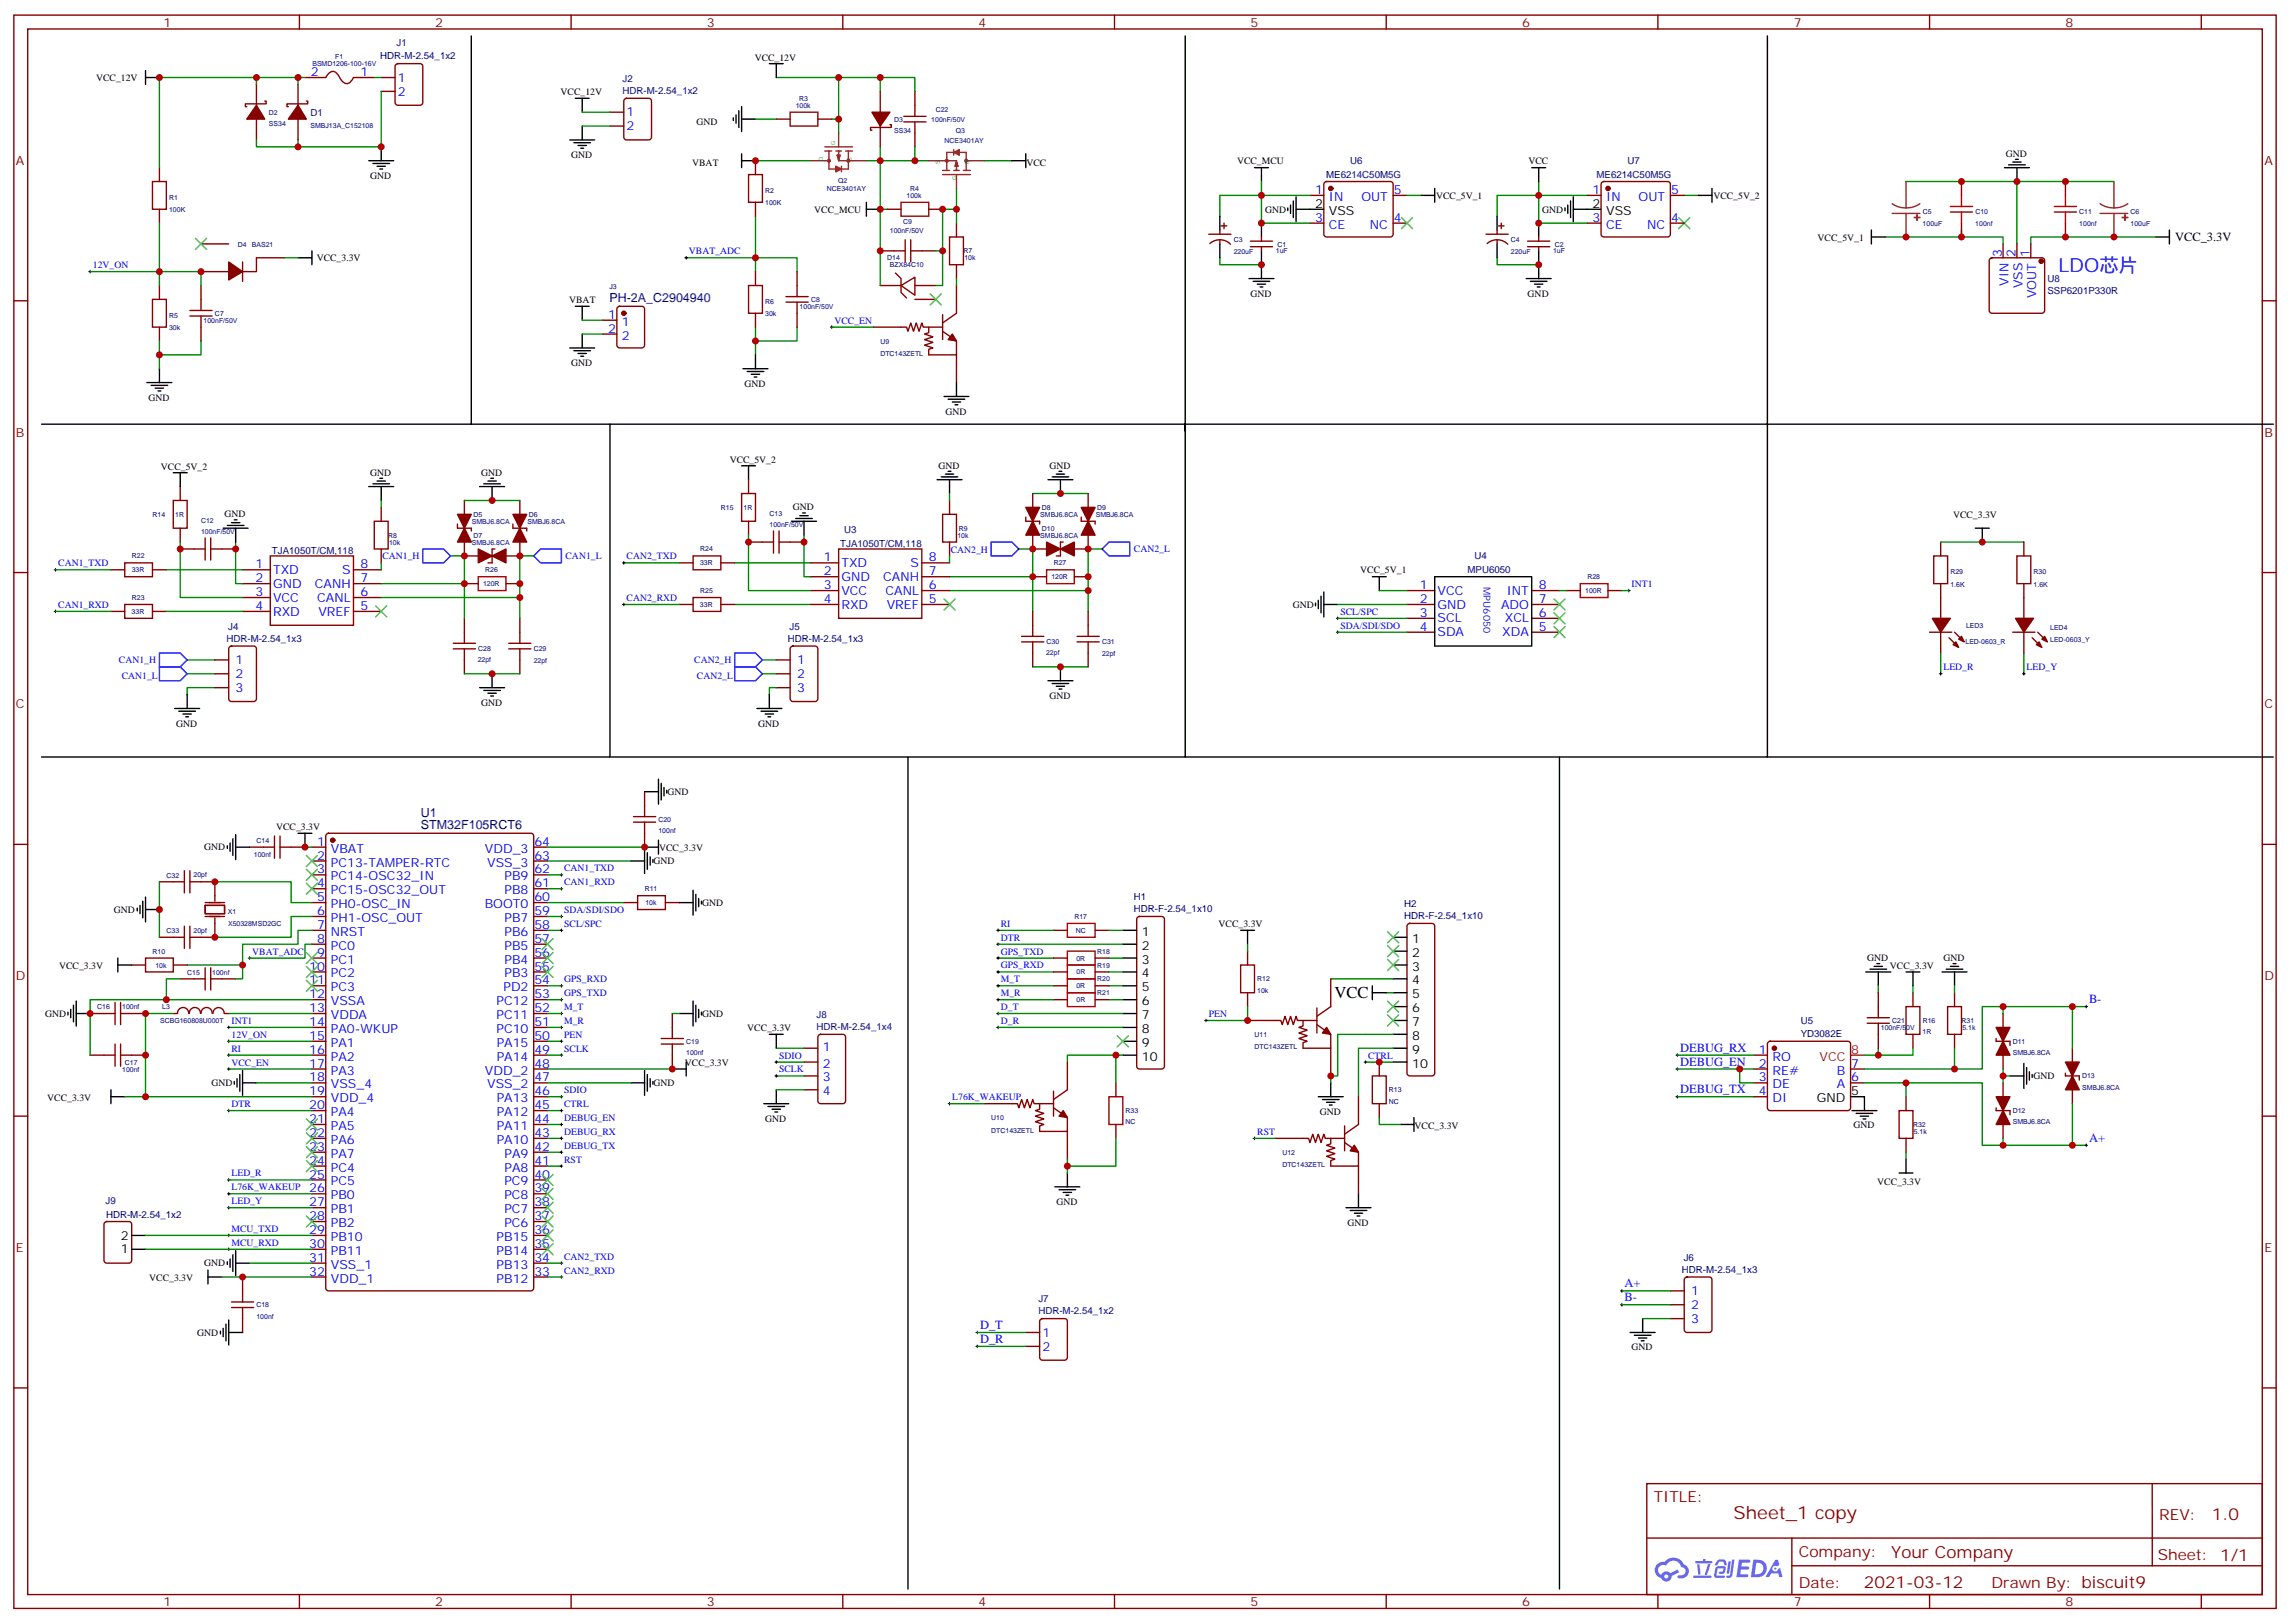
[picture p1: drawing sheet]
<svg xmlns="http://www.w3.org/2000/svg" width="583mm" height="413mm" viewBox="0 0 583 413" stroke-linecap="round" stroke-linejoin="round" font-family="sans-serif">
<defs><g id="words">
<text font-size="4.9" fill="#00f" x="523.9" y="69.1">LDO芯片</text>
<text font-size="4.6" fill="#800" x="441.2" y="386.5">Sheet_1 copy</text>
<text font-size="4.2" x="339.6" y="254">VCC</text>
<g font-size="4.2" fill="#800">
<text x="562.9" y="386.7">1.0</text>
<text x="481.3" y="396.3">Your Company</text>
<text x="474.4" y="404.1">2021-03-12</text>
</g>
<g font-size="3.9" fill="#800">
<text x="420.9" y="382">TITLE:</text>
<text x="549.5" y="386.7">REV:</text>
<text x="457.8" y="396.2">Company:</text>
<text x="549.1" y="396.8">Sheet: 1/1</text>
<text x="457.8" y="403.9">Date:</text>
<text x="506.8" y="404">Drawn By: biscuit9</text>
</g>
<g font-size="3.2" fill="#800">
<text x="41.6" y="6.8">1</text>
<text x="110.8" y="6.8">2</text>
<text x="179.9" y="6.8">3</text>
<text x="249.1" y="6.8">4</text>
<text x="318.2" y="6.8">5</text>
<text x="387.3" y="6.8">6</text>
<text x="456.5" y="6.8">7</text>
<text x="525.6" y="6.8">8</text>
<text x="4.1" y="41.9">A</text>
<text x="576.3" y="41.9">A</text>
<text x="4.1" y="111.1">B</text>
<text x="576.3" y="111.1">B</text>
<text x="4.1" y="180.2">C</text>
<text x="576.3" y="180.2">C</text>
<text x="4.1" y="249.4">D</text>
<text x="576.3" y="249.4">D</text>
<text x="4.1" y="318.5">E</text>
<text x="576.3" y="318.5">E</text>
<text x="41.6" y="408.7">1</text>
<text x="110.8" y="408.7">2</text>
<text x="179.9" y="408.7">3</text>
<text x="249.1" y="408.7">4</text>
<text x="318.2" y="408.7">5</text>
<text x="387.3" y="408.7">6</text>
<text x="456.5" y="408.7">7</text>
<text x="525.6" y="408.7">8</text>
</g>
<g font-size="3.2" fill="#00f">
<text x="79.1" y="19.4">2</text>
<text x="91.7" y="19.4">1</text>
<text x="101.2" y="20.8">1</text>
<text x="101.2" y="24.3">2</text>
<text x="159.5" y="29.6">1</text>
<text x="159.5" y="33.1">2</text>
<text x="334.7" y="49.4">1</text>
<text x="338.2" y="51.1">IN</text>
<text x="346.5" y="51.1">OUT</text>
<text x="354.7" y="49.4">5</text>
<text x="405.3" y="49.4">1</text>
<text x="408.8" y="51.1">IN</text>
<text x="417" y="51.1">OUT</text>
<text x="425.3" y="49.4">5</text>
<text x="334.7" y="56.4">3</text>
<text x="338.2" y="58.2">CE</text>
<text x="348.6" y="58.2">NC</text>
<text x="354.7" y="56.4">4</text>
<text x="405.3" y="56.4">3</text>
<text x="408.8" y="58.2">CE</text>
<text x="419.2" y="58.2">NC</text>
<text x="425.3" y="56.4">4</text>
<text x="509.4" y="65.4" transform="rotate(-90 509.4 65.4)">3</text>
<text x="512.9" y="65.4" transform="rotate(-90 512.9 65.4)">2</text>
<text x="516.5" y="65.4" transform="rotate(-90 516.5 65.4)">1</text>
<text x="511.2" y="72.8" transform="rotate(-90 511.2 72.8)">VIN</text>
<text x="514.7" y="73.4" transform="rotate(-90 514.7 73.4)">VSS</text>
<text x="518.2" y="75.8" transform="rotate(-90 518.2 75.8)">VOUT</text>
<text x="154.8" y="81.1">1</text>
<text x="158.3" y="82.9">1</text>
<text x="154.8" y="84.6">2</text>
<text x="158.3" y="86.4">2</text>
<text x="209.6" y="142.8">1</text>
<text x="236.4" y="142.8">8</text>
<text x="65" y="144.6">1</text>
<text x="65" y="148.1">2</text>
<text x="69.5" y="146">TXD</text>
<text x="69.5" y="149.5">GND</text>
<text x="80.1" y="149.5">CANH</text>
<text x="87.1" y="146">S</text>
<text x="91.7" y="148.1">7</text>
<text x="91.7" y="144.6">8</text>
<text x="209.6" y="146.4">2</text>
<text x="209.6" y="149.9">3</text>
<text x="214.1" y="144.3">TXD</text>
<text x="214.1" y="147.8">GND</text>
<text x="224.7" y="147.8">CANH</text>
<text x="231.7" y="144.3">S</text>
<text x="236.4" y="149.9">6</text>
<text x="236.4" y="146.4">7</text>
<text x="361.3" y="149.9">1</text>
<text x="391.6" y="149.9">8</text>
<text x="65" y="151.7">3</text>
<text x="65" y="155.2">4</text>
<text x="69.5" y="153.1">VCC</text>
<text x="80.7" y="153.1">CANL</text>
<text x="91.7" y="155.2">5</text>
<text x="91.7" y="151.7">6</text>
<text x="209.6" y="153.4">4</text>
<text x="214.1" y="151.3">VCC</text>
<text x="214.1" y="154.8">RXD</text>
<text x="225.4" y="151.3">CANL</text>
<text x="225.7" y="154.8">VREF</text>
<text x="236.4" y="153.4">5</text>
<text x="361.3" y="153.4">2</text>
<text x="365.8" y="151.3">VCC</text>
<text x="365.8" y="154.8">GND</text>
<text x="382" y="154.8">ADO</text>
<text x="383.4" y="151.3">INT</text>
<text x="391.6" y="153.4">7</text>
<text x="69.5" y="156.6">RXD</text>
<text x="81" y="156.6">VREF</text>
<text x="361.3" y="157">3</text>
<text x="361.3" y="160.5">4</text>
<text x="365.8" y="158.4">SCL</text>
<text x="365.8" y="161.9">SDA</text>
<text x="382.3" y="161.9">XDA</text>
<text x="383" y="158.4">XCL</text>
<text x="391.6" y="160.5">5</text>
<text x="391.6" y="157">6</text>
<text x="60" y="168.9">1</text>
<text x="60" y="172.5">2</text>
<text x="202.8" y="168.9">1</text>
<text x="202.8" y="172.5">2</text>
<text x="60" y="176">3</text>
<text x="202.8" y="176">3</text>
<text x="80.7" y="215.2">1</text>
<text x="136" y="215.2">64</text>
<text x="80.7" y="218.7">2</text>
<text x="84.2" y="216.9">VBAT</text>
<text x="84.2" y="220.5">PC13-TAMPER-RTC</text>
<text x="123.4" y="216.9">VDD_3</text>
<text x="124" y="220.5">VSS_3</text>
<text x="136" y="218.7">63</text>
<text x="80.7" y="222.2">3</text>
<text x="80.7" y="225.7">4</text>
<text x="84.2" y="224">PC14-OSC32_IN</text>
<text x="84.2" y="227.5">PC15-OSC32_OUT</text>
<text x="128.4" y="227.5">PB8</text>
<text x="128.4" y="224">PB9</text>
<text x="136" y="225.7">61</text>
<text x="136" y="222.2">62</text>
<text x="80.7" y="229.3">5</text>
<text x="80.7" y="232.8">6</text>
<text x="84.2" y="231">PH0-OSC_IN</text>
<text x="123.4" y="231">BOOT0</text>
<text x="136" y="232.8">59</text>
<text x="136" y="229.3">60</text>
<text x="80.7" y="236.3">7</text>
<text x="80.7" y="239.9">8</text>
<text x="84.2" y="234.6">PH1-OSC_OUT</text>
<text x="84.2" y="238.1">NRST</text>
<text x="128.4" y="238.1">PB6</text>
<text x="128.4" y="234.6">PB7</text>
<text x="136" y="239.9">57</text>
<text x="136" y="236.3">58</text>
<text x="80.7" y="243.4">9</text>
<text x="84.2" y="241.6">PC0</text>
<text x="84.2" y="245.1">PC1</text>
<text x="128.4" y="245.1">PB4</text>
<text x="128.4" y="241.6">PB5</text>
<text x="136" y="243.4">56</text>
<text x="78.7" y="246.9">10</text>
<text x="78.7" y="250.4">11</text>
<text x="84.2" y="248.7">PC2</text>
<text x="128.4" y="248.7">PB3</text>
<text x="136" y="250.4">54</text>
<text x="136" y="246.9">55</text>
<text x="78.7" y="254">12</text>
<text x="78.7" y="257.5">13</text>
<text x="84.2" y="252.2">PC3</text>
<text x="84.2" y="255.7">VSSA</text>
<text x="126.4" y="255.7">PC12</text>
<text x="128.1" y="252.2">PD2</text>
<text x="136" y="257.5">52</text>
<text x="136" y="254">53</text>
<text x="531.6" y="255.2">B-</text>
<text x="78.7" y="261">14</text>
<text x="84.2" y="259.3">VDDA</text>
<text x="84.2" y="262.8">PA0-WKUP</text>
<text x="126.4" y="262.8">PC10</text>
<text x="126.4" y="259.3">PC11</text>
<text x="136" y="261">51</text>
<text x="78.7" y="264.5">15</text>
<text x="78.7" y="268.1">16</text>
<text x="84.2" y="266.3">PA1</text>
<text x="84.2" y="269.8">PA2</text>
<text x="126.4" y="269.8">PA14</text>
<text x="126.4" y="266.3">PA15</text>
<text x="136" y="268.1">49</text>
<text x="136" y="264.5">50</text>
<text x="209.4" y="267.4">1</text>
<text x="427.6" y="267.5">DEBUG_RX</text>
<text x="447.6" y="268.1">1</text>
<text x="451.1" y="269.8">RO</text>
<text x="78.7" y="271.6">17</text>
<text x="78.7" y="275.1">18</text>
<text x="84.2" y="273.4">PA3</text>
<text x="123.4" y="273.4">VDD_2</text>
<text x="136" y="275.1">47</text>
<text x="136" y="271.6">48</text>
<text x="209.4" y="271.6">2</text>
<text x="209.4" y="275.1">3</text>
<text x="427.6" y="271.1">DEBUG_EN</text>
<text x="447.6" y="271.6">2</text>
<text x="447.6" y="275.1">3</text>
<text x="451.1" y="273.4">RE#</text>
<text x="467.5" y="273.4">B</text>
<text x="471.1" y="275.1">6</text>
<text x="471.1" y="271.6">7</text>
<text x="78.7" y="278.7">19</text>
<text x="84.2" y="276.9">VSS_4</text>
<text x="84.2" y="280.4">VDD_4</text>
<text x="124" y="276.9">VSS_2</text>
<text x="126.4" y="280.4">PA13</text>
<text x="136" y="278.7">46</text>
<text x="209.4" y="278.7">4</text>
<text x="427.6" y="278.1">DEBUG_TX</text>
<text x="447.6" y="278.7">4</text>
<text x="451.1" y="276.9">DE</text>
<text x="451.1" y="280.4">DI</text>
<text x="467.5" y="276.9">A</text>
<text x="78.7" y="282.2">20</text>
<text x="78.7" y="285.7">21</text>
<text x="84.2" y="284">PA4</text>
<text x="84.2" y="287.5">PA5</text>
<text x="126.4" y="287.5">PA11</text>
<text x="126.4" y="284">PA12</text>
<text x="136" y="285.7">44</text>
<text x="136" y="282.2">45</text>
<text x="78.7" y="289.2">22</text>
<text x="78.7" y="292.8">23</text>
<text x="84.2" y="291">PA6</text>
<text x="126.4" y="291">PA10</text>
<text x="136" y="292.8">42</text>
<text x="136" y="289.2">43</text>
<text x="531.6" y="290.5">A+</text>
<text x="78.7" y="296.3">24</text>
<text x="78.7" y="299.8">25</text>
<text x="84.2" y="294.5">PA7</text>
<text x="84.2" y="298.1">PC4</text>
<text x="128.4" y="298.1">PA8</text>
<text x="128.4" y="294.5">PA9</text>
<text x="136" y="299.8">40</text>
<text x="136" y="296.3">41</text>
<text x="78.7" y="303.4">26</text>
<text x="84.2" y="301.6">PC5</text>
<text x="84.2" y="305.1">PB0</text>
<text x="128.4" y="305.1">PC8</text>
<text x="128.4" y="301.6">PC9</text>
<text x="136" y="303.4">39</text>
<text x="78.7" y="306.9">27</text>
<text x="78.7" y="310.4">28</text>
<text x="84.2" y="308.6">PB1</text>
<text x="128.4" y="308.6">PC7</text>
<text x="136" y="310.4">37</text>
<text x="136" y="306.9">38</text>
<text x="78.7" y="313.9">29</text>
<text x="78.7" y="317.5">30</text>
<text x="84.2" y="312.2">PB2</text>
<text x="84.2" y="315.7">PB10</text>
<text x="126.4" y="315.7">PB15</text>
<text x="128.4" y="312.2">PC6</text>
<text x="136" y="317.5">35</text>
<text x="136" y="313.9">36</text>
<text x="78.7" y="321">31</text>
<text x="84.2" y="319.2">PB11</text>
<text x="84.2" y="322.8">VSS_1</text>
<text x="126.4" y="322.8">PB13</text>
<text x="126.4" y="319.2">PB14</text>
<text x="136" y="321">34</text>
<text x="78.7" y="324.5">32</text>
<text x="84.2" y="326.3">VDD_1</text>
<text x="126.4" y="326.3">PB12</text>
<text x="136" y="324.5">33</text>
<text x="413.5" y="327.5">A+</text>
<text x="430.4" y="329.5">1</text>
<text x="413.5" y="331">B-</text>
<text x="430.4" y="333">2</text>
<text x="249.4" y="338.1">D_T</text>
<text x="249.4" y="341.6">D_R</text>
<text x="265.3" y="340">1</text>
<text x="430.4" y="336.5">3</text>
<text x="265.3" y="343.6">2</text>
</g>
<g font-size="3.2">
<text x="334.7" y="52.9">2</text>
<text x="405.3" y="52.9">2</text>
<text x="338.2" y="54.6">VSS</text>
<text x="408.8" y="54.6">VSS</text>
<text x="553.5" y="61.4">VCC_3.3V</text>
<text x="290.6" y="238.1">1</text>
<text x="359.4" y="239.9">1</text>
<text x="290.6" y="241.6">2</text>
<text x="290.6" y="245.1">3</text>
<text x="359.4" y="243.4">2</text>
<text x="290.6" y="248.7">4</text>
<text x="359.4" y="246.9">3</text>
<text x="359.4" y="250.4">4</text>
<text x="290.6" y="252.2">5</text>
<text x="290.6" y="255.7">6</text>
<text x="359.4" y="254">5</text>
<text x="359.4" y="257.5">6</text>
<text x="290.6" y="259.3">7</text>
<text x="290.6" y="262.8">8</text>
<text x="359.4" y="261">7</text>
<text x="290.6" y="266.3">9</text>
<text x="290.6" y="269.8">10</text>
<text x="359.4" y="264.5">8</text>
<text x="359.4" y="268.1">9</text>
<text x="359.4" y="271.6">10</text>
<text x="462.4" y="280.4">GND</text>
<text x="471.1" y="278.7">5</text>
<text x="30.8" y="315.3">2</text>
<text x="30.8" y="318.9">1</text>
</g>
<g font-size="3.2" fill="#000080">
<text x="155.1" y="76.7">PH-2A_C2904940</text>
<text x="107.1" y="207.9">U1</text>
<text x="107.1" y="210.9">STM32F105RCT6</text>
</g>
<g font-size="3.2" fill="#f00">
<text x="463.1" y="269.8">VCC</text>
<text x="471.1" y="268.1">8</text>
</g>
<g font-size="2.5" fill="#000080">
<text x="100.9" y="11.8">J1</text>
<text x="96.7" y="15.1">HDR-M-2.54_1x2</text>
<text x="158.4" y="24">HDR-M-2.54_1x2</text>
<text x="158.4" y="20.8">J2</text>
<text x="79" y="29.5">D1</text>
<text x="343.6" y="41.7">U6</text>
<text x="414.2" y="41.7">U7</text>
<text x="337.5" y="45.3">ME6214C50M5G</text>
<text x="406.3" y="45.3">ME6214C50M5G</text>
<text x="521.1" y="71.7">U8</text>
<text x="521.1" y="74.9">SSP6201P330R</text>
<text x="214.9" y="135.6">U3</text>
<text x="69.2" y="140.9">TJA1050T/CM,118</text>
<text x="213.9" y="139.1">TJA1050T/CM,118</text>
<text x="375.3" y="142.3">U4</text>
<text x="373.5" y="145.9">MPU6050</text>
<text x="58.1" y="160.4">J4</text>
<text x="201" y="160.4">J5</text>
<text x="57.6" y="163.3">HDR-M-2.54_1x3</text>
<text x="200.5" y="163.3">HDR-M-2.54_1x3</text>
<text x="288.6" y="232.1">HDR-F-2.54_1x10</text>
<text x="288.6" y="228.9">H1</text>
<text x="357.4" y="233.9">HDR-F-2.54_1x10</text>
<text x="357.4" y="230.6">H2</text>
<text x="207.8" y="262.1">HDR-M-2.54_1x4</text>
<text x="207.8" y="259">J8</text>
<text x="458.3" y="263.7">YD3082E</text>
<text x="458.3" y="260.5">U5</text>
<text x="26.9" y="306.4">J9</text>
<text x="27" y="309.9">HDR-M-2.54_1x2</text>
<text x="428" y="323.8">HDR-M-2.54_1x3</text>
<text x="428.5" y="320.9">J6</text>
<text x="264.3" y="334.4">HDR-M-2.54_1x2</text>
<text x="264.3" y="331.3">J7</text>
</g>
<g font-size="2.5">
<text x="192.1" y="15.4">VCC_12V</text>
<text x="24.5" y="20.6">VCC_12V</text>
<text x="142.7" y="24.3">VCC_12V</text>
<text x="177.3" y="31.7">GND</text>
<text x="145.4" y="40.2">GND</text>
<text x="314.8" y="41.8">VCC_MCU</text>
<text x="389" y="41.8">VCC</text>
<text x="510.5" y="39.8">GND</text>
<text x="94.2" y="45.5">GND</text>
<text x="176.2" y="42.3">VBAT</text>
<text x="261.2" y="42.3">VCC</text>
<text x="365.5" y="50.6">VCC_5V_1</text>
<text x="436" y="50.6">VCC_5V_2</text>
<text x="207.2" y="54.1">VCC_MCU</text>
<text x="321.9" y="54.1">GND</text>
<text x="392.5" y="54.1">GND</text>
<text x="462.6" y="61.2">VCC_5V_1</text>
<text x="80.6" y="66.4">VCC_3.3V</text>
<text x="144.9" y="77.1">VBAT</text>
<text x="318.2" y="75.6">GND</text>
<text x="388.8" y="75.6">GND</text>
<text x="145.4" y="93.1">GND</text>
<text x="37.8" y="101.9">GND</text>
<text x="189.5" y="98.4">GND</text>
<text x="240.6" y="105.5">GND</text>
<text x="41" y="119.5">VCC_5V_2</text>
<text x="185.7" y="117.8">VCC_5V_2</text>
<text x="238.8" y="119.2">GND</text>
<text x="267.1" y="119.2">GND</text>
<text x="94.2" y="121">GND</text>
<text x="122.4" y="121">GND</text>
<text x="57.2" y="131.6">GND</text>
<text x="201.8" y="129.8">GND</text>
<text x="497" y="131.8">VCC_3.3V</text>
<text x="346.2" y="145.8">VCC_5V_1</text>
<text x="329" y="154.7">GND</text>
<text x="122.4" y="179.5">GND</text>
<text x="267.1" y="177.8">GND</text>
<text x="44.8" y="184.8">GND</text>
<text x="193" y="184.8">GND</text>
<text x="169.9" y="202.3">GND</text>
<text x="70.3" y="211.1">VCC_3.3V</text>
<text x="51.9" y="216.3">GND</text>
<text x="166.3" y="219.9">GND</text>
<text x="167.7" y="216.6">VCC_3.3V</text>
<text x="29" y="232.2">GND</text>
<text x="178.7" y="230.4">GND</text>
<text x="310.1" y="235.8">VCC_3.3V</text>
<text x="475.2" y="244.6">GND</text>
<text x="494.6" y="244.6">GND</text>
<text x="15" y="246.6">VCC_3.3V</text>
<text x="481" y="246.5">VCC_3.3V</text>
<text x="11.5" y="258.7">GND</text>
<text x="178.7" y="258.7">GND</text>
<text x="190.2" y="262.2">VCC_3.3V</text>
<text x="174.3" y="271.3">VCC_3.3V</text>
<text x="517.5" y="274.6">GND</text>
<text x="12" y="280.1">VCC_3.3V</text>
<text x="53.8" y="276.4">GND</text>
<text x="166.3" y="276.3">GND</text>
<text x="194.7" y="285.4">GND</text>
<text x="335.9" y="283.6">GND</text>
<text x="360" y="287.2">VCC_3.3V</text>
<text x="471.7" y="286.9">GND</text>
<text x="477.7" y="301.5">VCC_3.3V</text>
<text x="268.8" y="306.5">GND</text>
<text x="342.9" y="311.8">GND</text>
<text x="51.9" y="322.2">GND</text>
<text x="38" y="326">VCC_3.3V</text>
<text x="50.2" y="339.8">GND</text>
<text x="415.2" y="343.4">GND</text>
</g>
<g font-size="2.5" fill="#00f">
<text x="175.3" y="64.7">VBAT_ADC</text>
<text x="23.6" y="68.2">12V_ON</text>
<text x="212.4" y="82.3">VCC_EN</text>
<text x="97.3" y="142.3">CAN1_H</text>
<text x="143.9" y="142.2">CAN1_L</text>
<text x="159.5" y="142.3">CAN2_TXD</text>
<text x="241.9" y="140.6">CAN2_H</text>
<text x="288.6" y="140.5">CAN2_L</text>
<text x="14.8" y="144.1">CAN1_TXD</text>
<text x="377.6" y="149.4" transform="rotate(90 377.6 149.4)">MPU6050</text>
<text x="415.2" y="149.4">INT1</text>
<text x="14.8" y="154.7">CAN1_RXD</text>
<text x="159.5" y="152.9">CAN2_RXD</text>
<text x="341.1" y="156.4">SCL/SPC</text>
<text x="341.1" y="159.9">SDA/SDI/SDO</text>
<text x="30.3" y="168.8">CAN1_H</text>
<text x="31" y="172.7">CAN1_L</text>
<text x="176.7" y="168.8">CAN2_H</text>
<text x="177.4" y="172.7">CAN2_L</text>
<text x="494.6" y="170.5">LED_R</text>
<text x="515.8" y="170.5">LED_Y</text>
<text x="143.6" y="221.7">CAN1_TXD</text>
<text x="143.6" y="225.2">CAN1_RXD</text>
<text x="143.6" y="232.3">SDA/SDI/SDO</text>
<text x="143.6" y="235.8">SCL/SPC</text>
<text x="254.7" y="239.3">DTR</text>
<text x="254.7" y="235.8">RI</text>
<text x="64.2" y="242.9">VBAT_ADC</text>
<text x="254.7" y="242.9">GPS_TXD</text>
<text x="143.6" y="249.9">GPS_RXD</text>
<text x="254.7" y="246.4">GPS_RXD</text>
<text x="254.7" y="249.9">M_T</text>
<text x="143.6" y="257">M_T</text>
<text x="143.6" y="253.4">GPS_TXD</text>
<text x="254.7" y="257">D_T</text>
<text x="254.7" y="253.4">M_R</text>
<text x="58.9" y="260.5">INT1</text>
<text x="143.6" y="260.5">M_R</text>
<text x="254.7" y="260.5">D_R</text>
<text x="307.6" y="258.7">PEN</text>
<text x="58.9" y="264">12V_ON</text>
<text x="58.9" y="267.5">RI</text>
<text x="143.6" y="267.5">SCLK</text>
<text x="143.6" y="264">PEN</text>
<text x="198.3" y="269.3">SDIO</text>
<text x="348.2" y="269.3">CTRL</text>
<text x="58.9" y="271.1">VCC_EN</text>
<text x="198.3" y="272.8">SCLK</text>
<text x="58.9" y="281.7">DTR</text>
<text x="143.6" y="278.1">SDIO</text>
<text x="143.6" y="281.7">CTRL</text>
<text x="242.4" y="279.9">L76K_WAKEUP</text>
<text x="143.6" y="285.2">DEBUG_EN</text>
<text x="143.6" y="288.7">DEBUG_RX</text>
<text x="143.6" y="292.2">DEBUG_TX</text>
<text x="320" y="288.7">RST</text>
<text x="58.9" y="299.3">LED_R</text>
<text x="143.6" y="295.8">RST</text>
<text x="58.9" y="302.8">L76K_WAKEUP</text>
<text x="58.9" y="306.4">LED_Y</text>
<text x="58.9" y="313.4">MCU_TXD</text>
<text x="58.9" y="316.9">MCU_RXD</text>
<text x="143.6" y="324">CAN2_RXD</text>
<text x="143.6" y="320.5">CAN2_TXD</text>
</g>
<g font-size="1.8" fill="#000080">
<text x="79.5" y="16.8">BSMD1206-100-16V</text>
<text x="85.3" y="15.1">F1</text>
<text x="68.4" y="29.2">D2</text>
<text x="202.5" y="27.5">100k</text>
<text x="203.4" y="25.7">R3</text>
<text x="238.1" y="28.5">C22</text>
<text x="68.4" y="32">SS34</text>
<text x="79" y="32.5">SMBJ13A_C152108</text>
<text x="227.5" y="31">D3</text>
<text x="227.5" y="33.8">SS34</text>
<text x="237" y="31">100nF/50V</text>
<text x="243.3" y="33.9">Q3</text>
<text x="240.4" y="36.3">NCE3401AY</text>
<text x="213.3" y="46.7">Q2</text>
<text x="43" y="50.9">R1</text>
<text x="194.7" y="52.3">100K</text>
<text x="194.7" y="49.1">R2</text>
<text x="210.4" y="48.6">NCE3401AY</text>
<text x="230.7" y="50.4">100k</text>
<text x="231.6" y="48.6">R4</text>
<text x="43" y="54">100K</text>
<text x="226.5" y="59.2">100nF/50V</text>
<text x="229.9" y="57.1">C9</text>
<text x="489.3" y="57.6">100uF</text>
<text x="489.3" y="54.4">C5</text>
<text x="502.7" y="57.5">100nf</text>
<text x="502.7" y="54.4">C10</text>
<text x="529.2" y="57.5">100nf</text>
<text x="529.2" y="54.4">C11</text>
<text x="542.2" y="57.6">100uF</text>
<text x="542.2" y="54.4">C6</text>
<text x="60.5" y="62.8">D4</text>
<text x="64.1" y="62.8">BAS21</text>
<text x="245.2" y="64.5">R7</text>
<text x="314" y="64.6">220uF</text>
<text x="314" y="61.4">C3</text>
<text x="324.7" y="64.5">1uF</text>
<text x="325.1" y="62.7">C1</text>
<text x="384.5" y="64.6">220uF</text>
<text x="384.5" y="61.4">C4</text>
<text x="395.3" y="64.5">1uF</text>
<text x="395.7" y="62.7">C2</text>
<text x="225.8" y="66.2">D14</text>
<text x="226.5" y="68">BZX84C10</text>
<text x="245.4" y="66.3">10k</text>
<text x="155.1" y="73.5">J3</text>
<text x="194.7" y="77.3">R6</text>
<text x="206.4" y="76.8">C8</text>
<text x="43" y="80.8">R5</text>
<text x="51.8" y="82.1">100nF/50V</text>
<text x="54.7" y="80.3">C7</text>
<text x="194.7" y="80.5">30k</text>
<text x="203.5" y="78.6">100nF/50V</text>
<text x="43" y="84">30k</text>
<text x="224.1" y="87.4">U9</text>
<text x="224.1" y="90.6">DTC143ZETL</text>
<text x="38.8" y="131.5">R14</text>
<text x="44.6" y="131.5">1R</text>
<text x="120.5" y="131.5">D5</text>
<text x="134.6" y="131.5">D6</text>
<text x="183.5" y="129.7">R15</text>
<text x="189.2" y="129.7">1R</text>
<text x="195.8" y="131.2">C13</text>
<text x="264.7" y="131.5">SMBJ6.8CA</text>
<text x="265.1" y="129.7">D8</text>
<text x="278.9" y="131.5">SMBJ6.8CA</text>
<text x="279.3" y="129.7">D9</text>
<text x="51.2" y="135.8">100nF/50V</text>
<text x="51.2" y="133">C12</text>
<text x="98.8" y="136.8">R8</text>
<text x="120.1" y="133.3">SMBJ6.8CA</text>
<text x="120.5" y="136.8">D7</text>
<text x="134.2" y="133.3">SMBJ6.8CA</text>
<text x="195.8" y="134">100nF/50V</text>
<text x="243.7" y="136.8">10k</text>
<text x="244" y="135">R9</text>
<text x="264.7" y="136.8">SMBJ6.8CA</text>
<text x="265.1" y="135">D10</text>
<text x="33.6" y="142">R22</text>
<text x="99" y="138.6">10k</text>
<text x="120.1" y="138.5">SMBJ6.8CA</text>
<text x="178.2" y="143.8">33R</text>
<text x="178.2" y="140.3">R24</text>
<text x="268.2" y="143.8">R27</text>
<text x="33.5" y="145.6">33R</text>
<text x="122.9" y="149.1">120R</text>
<text x="123.5" y="145.6">R26</text>
<text x="267.6" y="147.3">120R</text>
<text x="404" y="147.4">R28</text>
<text x="496.4" y="149.3">1.6K</text>
<text x="496.4" y="146.1">R29</text>
<text x="517.5" y="149.3">1.6K</text>
<text x="517.5" y="146.1">R30</text>
<text x="33.6" y="152.6">R23</text>
<text x="178.1" y="154.4">33R</text>
<text x="178.2" y="150.9">R25</text>
<text x="403.4" y="150.9">100R</text>
<text x="33.5" y="156.2">33R</text>
<text x="500.4" y="159.8">LED3</text>
<text x="521.8" y="160.2">LED4</text>
<text x="121.7" y="165.5">C28</text>
<text x="135.8" y="165.5">C29</text>
<text x="266.2" y="166.8">22pf</text>
<text x="266.3" y="163.7">C30</text>
<text x="280.5" y="166.9">22pf</text>
<text x="280.5" y="163.7">C31</text>
<text x="500.2" y="163.7">LED-0603_R</text>
<text x="521.8" y="163.4">LED-0603_Y</text>
<text x="121.6" y="168.5">22pf</text>
<text x="135.8" y="168.6">22pf</text>
<text x="167.6" y="209.1">C20</text>
<text x="65.3" y="214.4">C14</text>
<text x="167.6" y="212">100nf</text>
<text x="64.6" y="217.9">100nf</text>
<text x="42.4" y="223.2">C32</text>
<text x="49.3" y="223.2">20pf</text>
<text x="164.1" y="226.7">R11</text>
<text x="58" y="232.5">X1</text>
<text x="164.2" y="230.3">10k</text>
<text x="273.4" y="233.8">R17</text>
<text x="42.4" y="237.4">C33</text>
<text x="49.3" y="237.3">20pf</text>
<text x="58" y="235.5">X50328MSD2GC</text>
<text x="273.8" y="237.3">NC</text>
<text x="38.8" y="242.6">R10</text>
<text x="273.9" y="244.4">0R</text>
<text x="279.3" y="242.6">R18</text>
<text x="39.6" y="246.2">10k</text>
<text x="47.7" y="247.9">C15</text>
<text x="54" y="247.9">100nf</text>
<text x="273.9" y="251.4">0R</text>
<text x="274" y="247.9">0R</text>
<text x="279.3" y="246.2">R19</text>
<text x="279.3" y="249.7">R20</text>
<text x="320" y="249.7">R12</text>
<text x="24.7" y="256.7">C16</text>
<text x="31.1" y="256.7">100nf</text>
<text x="41.3" y="256.7">L3</text>
<text x="274" y="255">0R</text>
<text x="279.3" y="253.2">R21</text>
<text x="320" y="252.5">10k</text>
<text x="40.8" y="260.2">SCBG160808U000T</text>
<text x="319.3" y="263.8">U11</text>
<text x="478.7" y="262">100nF/50V</text>
<text x="481.6" y="260.3">C21</text>
<text x="489.3" y="263.1">1R</text>
<text x="489.3" y="260.3">R16</text>
<text x="499.2" y="260.3">R31</text>
<text x="499.4" y="262">5.1k</text>
<text x="174.6" y="268.4">100nf</text>
<text x="174.6" y="265.5">C19</text>
<text x="319.3" y="267">DTC143ZETL</text>
<text x="512.2" y="268.4">SMBJ6.8CA</text>
<text x="512.2" y="265.5">D11</text>
<text x="31.1" y="272.6">100nf</text>
<text x="31.8" y="270.9">C17</text>
<text x="529.9" y="274.4">D13</text>
<text x="353.5" y="280.8">NC</text>
<text x="353.5" y="277.9">R13</text>
<text x="529.9" y="277.2">SMBJ6.8CA</text>
<text x="252.3" y="285">U10</text>
<text x="286.5" y="286.1">NC</text>
<text x="286.5" y="283.2">R33</text>
<text x="486.9" y="286.7">R32</text>
<text x="512.2" y="286">SMBJ6.8CA</text>
<text x="512.2" y="283.2">D12</text>
<text x="252.3" y="288.1">DTC143ZETL</text>
<text x="326.4" y="293.8">U12</text>
<text x="487.1" y="288.5">5.1k</text>
<text x="326.4" y="296.9">DTC143ZETL</text>
<text x="65.3" y="332.6">C18</text>
<text x="65.3" y="335.4">100nf</text>
</g>
<g font-size="1.4" fill="#238d23">
<text x="209.4" y="41" transform="rotate(-90 209.4 41)">D</text>
<text x="212.6" y="36.8" transform="rotate(-90 212.6 36.8)">G</text>
<text x="216.8" y="40.9" transform="rotate(-90 216.8 40.9)">S</text>
<text x="239.2" y="41.6" transform="rotate(-90 239.2 41.6)">S</text>
<text x="246.6" y="41.6" transform="rotate(-90 246.6 41.6)">D</text>
<text x="243.4" y="45.9" transform="rotate(-90 243.4 45.9)">G</text>
</g>
</g></defs>
<g fill="none" stroke="#000" stroke-width=".35">
<path d="M37 19.7h3.6M37 18v3.5M97 37.4v3.5M93.8 40.9h6.4M94.9 41.6h4.2M96 42.3h2.1M96.7 43h.7M75.8 65.6h3.6M79.4 63.8v3.5M37.4 97.3h6.3M38.5 98h4.2M39.5 98.7h2.1"/>
<path d="M40.2 99.4h.7M40.6 93.8v3.5M188.7 118.5h3.6M190.5 118.5v3.5M241.3 119.9h.7M269.5 119.9h.7M44.1 120.3h3.5M45.9 120.3v3.5M56.8 134.4h6.3M57.9 133.7h4.2M58.9 133h2.1M59.6 132.3h.7"/>
<path d="M60 134.4v3.5M93.8 123.8h6.4M94.9 123.1h4.2M96 122.4h2.1M96.7 121.7h.7M97 123.8v3.5M122.1 123.8h6.3M123.1 123.1h4.3M124.2 122.4h2.1M124.9 121.7h.7M125.2 123.8v3.5M201.4 132.6h6.4"/>
<path d="M202.5 131.9h4.2M203.6 131.2h2.1M204.3 130.5h.7M204.6 132.6v3.5M238.5 122h6.3M239.5 121.3h4.3M240.6 120.6h2.1M241.7 122v3.6M266.7 122h6.3M267.8 121.3h4.2M268.8 120.6h2.1M269.9 122v3.6"/>
<path d="M122.1 174.9h6.3M123.1 175.6h4.3M124.2 176.4h2.1M124.9 177.1h.7M125.2 171.4v3.5M266.7 173.2h6.3M267.8 173.9h4.2M268.8 174.6h2.1M269.5 175.3h.7M269.9 169.7v3.5M167.6 198.2v6.4M168.3 199.3v4.2"/>
<path d="M57.9 215.2v.7M58.6 214.5v2.1M59.3 213.4v4.2M60 212.3v6.4M60 215.5h3.5M75.8 212h3.6M77.6 212v3.5M160.5 219h3.5M164 215.5h3.6M164 215.9v6.3M164 201.4h3.6M164.7 216.9v4.3"/>
<path d="M165.5 218v2.1M166.2 218.7v.7M167.6 213.7v3.6M169 200.3v2.2M169.7 201v.8M34.9 231v.7M35.6 230.3v2.1M36.3 229.3v4.2M37 228.2v6.4M37 231.4h3.6M172.9 229.6h3.5M176.4 226.4v6.4"/>
<path d="M177.1 227.5v4.2M177.8 228.6v2.1M178.5 229.3v.7M17.3 257.5v.7M18 256.8v2.1M18.7 255.7v4.3M19.4 257.8h3.5M19.4 254.7v6.3M30 245.5h3.5M30 243.7v3.6M172.9 257.8h3.5M176.4 254.7v6.3"/>
<path d="M177.1 255.7v4.3M177.8 256.8v2.1M178.5 257.5v.7M28.2 279h3.5M28.2 277.2v3.6M59.6 275.1v.7M60.3 274.4v2.1M61 273.4v4.2M61.7 275.5h3.6M61.7 272.3v6.4M160.5 275.5h3.5M164 272.3v6.4"/>
<path d="M164.7 273.4v4.2M165.5 274.4v2.1M166.2 275.1v.7M171.1 272h3.5M174.6 270.2v3.5M195.8 263.1h3.5M197.6 263.1v3.6M197.6 277.2v3.6M194.4 280.8h6.3M195.4 281.5h4.3M196.5 282.2h2.1M197.2 282.9h.7"/>
<path d="M59.3 319.2v4.3M60 318.2v6.3M52.9 324.9h3.5M52.9 323.1v3.5M56.1 338.6v.7M56.8 337.9v2.1M57.5 336.9v4.2M57.9 321v.7M58.2 339h3.5M58.2 335.8v6.4M58.6 320.3v2.1M60 321.3h3.5"/>
</g>
<g fill="none" stroke="#870000" stroke-width=".35">
<path d="M3.5 3.8h575.8v405.4h-575.8zM7.1 7.4h568.6v398.3h-568.6zM76.2 3.8v3.6M97 19.7h3.5M100.8 16.4l.4-.2h5.7a.71 .71 0 0 1 .7 .7l-.1 9.4-.6 .5h-5.7l-.5-.3-.2-.4v-9.2zM145.3 3.8v3.6M214.5 3.8v3.6M283.6 3.8v3.6M352.8 3.8v3.6M421.9 3.8v3.6M491.1 3.8v3.6M560.2 3.8v3.6"/>
<path d="M97 23.2h3.5M38.8 46.2h3.5v7h-3.5zM40.6 42.7v3.5M40.6 53.2v3.6M3.5 76.5h3.6M38.8 76.2h3.5v7h-3.5zM40.6 72.6v3.6M48.3 79h5.7M51.2 69.1h7M51.2 62.1h7M51.2 72.6v6.4M61.7 66.6v5"/>
<path d="M72.3 65.6h-7v3.5h-3.6M575.7 76.5h3.6M40.6 83.2v3.5M48.3 80.4h5.7M51.2 80.4v6.3M44.1 127.3h3.5v7.1h-3.5zM45.9 123.8v3.5M45.9 134.4v3.5M116.4 133.3v1.1h3.5v.7M118.2 127.3v14.1h14.1v-14.1M125.9 139.7h-.7v3.5h-1M130.5 133.3v1.1h3.6v.7"/>
<path d="M188.7 125.6h3.6v7h-3.6zM190.5 122v3.6M190.5 132.6v3.5M261.1 131.6v1h3.5v.7M262.8 125.6v14.1h14.1v-14.1M270.6 137.9h-.7v3.5h-1.1M275.2 131.6v1h3.5v.7M3.5 145.7h3.6M28.2 145h3.5M28.2 155.5h3.5M31.7 143.2h7.1v3.5h-7.1zM31.7 153.8h7.1v3.5h-7.1z"/>
<path d="M38.8 145h3.5M38.8 155.5h3.5M61.7 145h7.1M61.7 148.5h7.1M61.7 152h7.1M61.7 155.5h7.1M68.8 141.4h21.2v17.7h-21.2zM90 145h7M90 148.5h7M90 152h7M90 155.5h7M118.2 148.5h3.5"/>
<path d="M118.2 157.3v6.4M128.8 148.5h3.5M132.3 157.3v6.4M172.9 143.2h3.5M172.9 153.8h3.5M176.4 152h7v3.5h-7zM176.4 141.4h7v3.6h-7zM183.4 143.2h3.6M183.4 153.8h3.6M262.8 155.5v6.4M262.8 146.7h3.5M273.4 146.7h3.5"/>
<path d="M276.9 155.5v6.4M575.7 145.7h3.6M115.4 165.1h5.6M115.4 163.7h5.6M118.2 165.1v6.3M129.5 165.1h5.6M129.5 163.7h5.6M132.3 165.1v6.3M197.6 174.9h3.5M197.6 167.9h3.5M197.6 171.4h3.5M201.3 164.6l.5-.2h5.6a.71 .71 0 0 1 .7 .7v12.9l-.7 .5h-5.6l-.5-.3-.2-.4v-12.7z"/>
<path d="M260 163.3h5.6M260 161.9h5.6M262.8 163.3v6.4M274.1 163.3h5.7M274.1 161.9h5.7M276.9 163.3v6.4M3.5 214.8h3.6M63.5 215.5h6.3M69.8 212.7v5.6M71.3 215.5h6.3M71.3 212.7v5.6M79.4 215.5h3.5"/>
<path d="M79.4 219h3.5M83.1 212.2l.5-.2h51.5a.71 .71 0 0 1 .7 .7v115.3l-.7 .4h-51.5l-.5-.2-.2-.5v-115zM135.8 215.5h3.5M135.8 219h3.5M161.2 209.2h5.7M161.2 207.8h5.7M164 201.4v6.4M164 209.2v6.3M575.7 214.8h3.6M40.6 224.3h6.3M40.6 238.4h6.3M46.9 221.5v5.7"/>
<path d="M46.9 235.6v5.7M48.3 224.3h6.4v5M48.3 221.5v5.7M48.3 235.6v5.7M52.2 230.3h4.9v2.1h-4.9zM52.2 229.6h4.9M52.2 233.2h4.9M54.7 233.5v4.9h-6.4M79.4 222.6h3.5M79.4 226.1h3.5M79.4 229.6h3.5M79.4 233.2h3.5"/>
<path d="M79.4 236.7h3.5M135.8 222.6h3.5M135.8 226.1h3.5M135.8 229.6h3.5M135.8 233.2h3.5M135.8 236.7h3.5M158.7 229.6h3.6M162.3 227.9h7v3.5h-7zM169.3 229.6h3.6M22.9 257.8h6.4M29.3 255v5.7M30.7 257.8h6.3"/>
<path d="M30.7 255v5.7M33.5 245.5h3.5M37 243.7h7.1v3.6h-7.1zM44.1 257.8h1.1M44.1 245.5h3.5M45.2 257.8a1.41 1.41 0 0 1 1.4-1.5 1.41 1.41 0 0 1 1.4 1.5M45.9 249h6.3M48.2 257.8a1.41 1.41 0 0 1 1.4-1.5 1.41 1.41 0 0 1 1.4 1.5M51.2 257.8a1.41 1.41 0 0 1 1.4-1.5 1.41 1.41 0 0 1 1.4 1.5M52.2 246.2v5.6M53.6 249h6.4M53.6 246.2v5.6"/>
<path d="M54.2 257.8a1.41 1.41 0 0 1 1.4-1.5 1.41 1.41 0 0 1 1.4 1.5M57.1 257.8h1.1M79.4 240.2h3.5M79.4 243.7h3.5M79.4 247.3h3.5M79.4 250.8h3.5M79.4 254.3h3.5M79.4 257.8h3.5M135.8 240.2h3.5M135.8 243.7h3.5M135.8 247.3h3.5M135.8 250.8h3.5"/>
<path d="M135.8 254.3h3.5M135.8 257.8h3.5M171.1 257.8v6.4M22.9 268.4h6.4M29.3 265.6v5.7M30.7 268.4h6.3M30.7 265.6v5.7M79.4 261.4h3.5M79.4 264.9h3.5M79.4 268.4h3.5M79.4 272h3.5M79.4 275.5h3.5"/>
<path d="M79.4 279h3.5M135.8 261.4h3.5M135.8 264.9h3.5M135.8 268.4h3.5M135.8 272h3.5M135.8 275.5h3.5M135.8 279h3.5M168.3 265.6h5.6M168.3 264.2h5.6M171.1 265.6v6.4M204.6 266.7h3.5M204.6 270.2h3.5"/>
<path d="M204.6 273.7h3.5M204.6 277.2h3.5M208.4 263.3l.4-.2h5.7a.71 .71 0 0 1 .7 .7l-.1 16.5-.6 .5h-5.7l-.5-.3-.2-.4v-16.3zM3.5 284h3.6M79.4 282.5h3.5M79.4 286.1h3.5M79.4 289.6h3.5M79.4 293.1h3.5M79.4 296.7h3.5M135.8 282.5h3.5M135.8 286.1h3.5M135.8 289.6h3.5"/>
<path d="M135.8 293.1h3.5M135.8 296.7h3.5M575.7 284h3.6M79.4 300.2h3.5M79.4 303.7h3.5M79.4 307.2h3.5M79.4 310.8h3.5M79.4 314.3h3.5M79.4 317.8h3.5M135.8 300.2h3.5M135.8 303.7h3.5M135.8 307.2h3.5"/>
<path d="M135.8 310.8h3.5M135.8 314.3h3.5M135.8 317.8h3.5M58.9 332.6h5.7M58.9 331.2h5.7M61.7 324.9v6.3M61.7 332.6v6.4M79.4 321.3h3.5M79.4 324.9h3.5M135.8 321.3h3.5M135.8 324.9h3.5M3.5 353.1h3.6"/>
<path d="M575.7 353.1h3.6M419.1 377.4h156.6v28.3h-156.6zM547.7 377.5v20.8M419.1 391.3h156.5M456 398.3h119.6M456 391.3v14.1M76.2 405.7v3.5M145.3 405.7v3.5M214.5 405.7v3.5M283.6 405.7v3.5M352.8 405.7v3.5M421.9 405.7v3.5"/>
<path d="M491.1 405.7v3.5M560.2 405.7v3.5"/>
</g>
<g fill="#870000" stroke="#870000" stroke-width=".35">
<path d="M58.2 66.6l3.5 2.5-3.5 2.1z"/>
<path d="M118.2 134.4l1.7 3.5h-3.5z"/>
<path d="M116.4 130.8h3.5l-1.7 3.6z"/>
<path d="M132.3 134.4l1.8 3.5h-3.6z"/>
<path d="M130.5 130.8h3.6l-1.8 3.6z"/>
<path d="M125.2 141.4l3.6-1.7v3.5z"/>
<path d="M121.7 139.7l3.5 1.7-3.5 1.8z"/>
<path d="M269.9 139.7l3.5-1.8v3.5z"/>
<path d="M266.3 137.9l3.6 1.8-3.6 1.7z"/>
<path d="M276.9 132.6l1.8 3.5h-3.5z"/>
<path d="M275.2 129.1h3.5l-1.8 3.5z"/>
<path d="M262.8 132.6l1.8 3.5h-3.5z"/>
<path d="M261.1 129.1h3.5l-1.8 3.5z"/>
<circle cx="84.7" cy="213.7" r=".53"/>
</g>
<g fill="none" stroke="#008700" stroke-width=".35">
<path d="M72.3 65.6h3.5M51.2 86.7v3.6h-10.6M45.9 137.9v14.1h15.8M60 137.9v10.6h1.7M118.2 127.3h14.1M190.5 136.1v14.1h15.9M204.6 136.1v10.6h1.8M259.3 139.7h3.5v15.8M262.8 125.6h14.1M280.5 139.7h-3.6v10.5M14.1 145h14.1M14.1 155.5h14.1"/>
<path d="M42.3 145h19.4M42.3 155.5h19.4M97 152h35.3v5.3M97 148.5h21.2M114.7 141.4h3.5v15.9M135.8 141.4h-3.5v10.6M158.7 153.8h14.2M158.7 143.2h14.2M187 153.8h19.4M187 143.2h19.4M241.7 150.2h35.2v5.3M241.7 146.7h21.1"/>
<path d="M47.6 171.4h7.1M47.6 167.9h7.1M54.7 174.9h-7.1v1.8M118.2 171.4h14.1M194 171.4h3.6M194 167.9h3.6M197.6 174.9h-1.8v1.8M262.8 169.7h14.1M77.6 215.5h1.8M139.3 215.5h24.7M139.3 219h21.2M40.6 224.3v14.1"/>
<path d="M54.7 224.3h19.4v5.3h5.3M79.4 233.2h-5.3v5.2h-19.4M79.4 236.7h-3.6v3.5h-14.1v5.3h-14.1M139.3 236.7h3.6M139.3 226.1h3.6M139.3 222.6h3.6M139.3 229.6h19.4M139.3 233.2h3.6M44.1 257.8h-7.1v21.2M45.9 249h-3.6v5.3M58.2 257.8h21.2M61.7 245.5v3.5h-1.7"/>
<path d="M79.4 254.3h-56.5v14.1M171.1 257.8h1.8M31.7 279h47.7M58.2 272h21.2M58.2 261.4h21.2M65.3 275.5h14.1M139.3 279h3.6M139.3 272h31.8M139.3 275.5h21.2M139.3 268.4h3.6M139.3 264.9h3.6M197.6 273.7h7"/>
<path d="M197.6 270.2h7M197.6 266.7h7M197.6 277.2h7M139.3 293.1h3.6M139.3 286.1h3.6M139.3 282.5h3.6M139.3 289.6h3.6M139.3 296.7h3.6M58.2 303.7h21.2M58.2 300.2h21.2M58.2 307.2h21.2M56.4 324.9h23"/>
<path d="M63.5 321.3h15.9M139.3 324.9h3.6M139.3 321.3h3.6"/>
</g>
<g fill="none" stroke="#000" stroke-width=".25">
<path d="M22.6 69.1h.7M22.9 68.8v.7M13.8 145h.7M13.8 155.5h.7M14.1 144.6v.7M14.1 155.2v.7M158.4 153.8h.7M158.4 143.2h.7M158.7 142.8v.7M158.7 153.4v.7M142.5 226.1h.7M142.5 222.6h.7"/>
<path d="M142.5 236.7h.7M142.5 233.2h.7M142.9 222.2v.7M142.9 225.7v.7M142.9 232.8v.7M142.9 236.3v.7M142.5 257.8h.7M142.9 257.5v.7M57.9 264.9h.7M57.9 272h.7M58.2 264.5v.8M58.2 271.6v.7"/>
<path d="M142.5 261.4h.7M142.5 268.4h.7M142.5 279h.7M142.9 261v.7M142.9 268.1v.7M142.9 278.7v.7M197.2 273.7h.7M197.2 270.2h.7M197.6 269.8v.7M197.6 273.4v.7M58.2 299.8v.7M57.9 300.2h.7"/>
<path d="M57.9 307.2h.7M57.9 314.3h.7M57.9 317.8h.7M58.2 306.9v.7M58.2 313.9v.7M58.2 317.5v.7M142.5 324.9h.7M142.5 321.3h.7M142.9 321v.7M142.9 324.5v.7"/>
</g>
<path d="M107.6 139.7h5.3l1.8 1.7-1.8 1.8h-5.3zM137.6 139.7h5.3v3.5h-5.3l-1.8-1.8zM252.2 137.9h5.3l1.8 1.8-1.8 1.7h-5.3zM280.5 139.7l1.7-1.8h5.3v3.5h-5.3zM40.6 166.1h5.3l1.7 1.8-1.7 1.8h-5.3zM40.6 169.7h5.3l1.7 1.7-1.7 1.8h-5.3zM187 169.7h5.3l1.7 1.7-1.7 1.8h-5.3zM187 166.1h5.3l1.7 1.8-1.7 1.8h-5.3z" fill="none" stroke="#00f" stroke-width=".35"/>
<g fill="none" stroke="#3c3" stroke-width=".35">
<path d="M49.7 60.6l2.9 2.9M52.6 60.6l-2.9 2.9M78 217.6l2.8 2.9M80.8 217.6l-2.8 2.9M78 221.2l2.8 2.8M78 224.7l2.8 2.8M80.8 221.2l-2.8 2.8M80.8 224.7l-2.8 2.8M137.9 238.8l2.9 2.8M140.8 238.8l-2.9 2.8M78 242.3l2.8 2.8M78 245.9l2.8 2.8"/>
<path d="M78 249.4l2.8 2.8M80.8 242.3l-2.8 2.8M80.8 245.9l-2.8 2.8M80.8 249.4l-2.8 2.8M137.9 242.3l2.9 2.8M137.9 245.9l2.9 2.8M140.8 242.3l-2.9 2.8M140.8 245.9l-2.9 2.8M78 291.7l2.8 2.8M78 295.2l2.8 2.9M78 288.2l2.8 2.8M80.8 291.7l-2.8 2.8"/>
<path d="M80.8 295.2l-2.8 2.9M80.8 288.2l-2.8 2.8M137.9 298.8l2.9 2.8M140.8 298.8l-2.9 2.8M78 309.4l2.8 2.8M80.8 309.4l-2.8 2.8M137.9 309.4l2.9 2.8M137.9 305.8l2.9 2.8M137.9 302.3l2.9 2.8M137.9 312.9l2.9 2.8M140.8 309.4l-2.9 2.8M140.8 305.8l-2.9 2.8"/>
<path d="M140.8 302.3l-2.9 2.8M140.8 312.9l-2.9 2.8"/>
</g>
<path d="M121.7 146.7h7.1v3.5h-7.1zM266.3 145h7.1v3.5h-7.1z" fill="none" stroke="#a10000" stroke-width=".35"/>
<g fill="#5487ff">
<path d="M442.5 396.8h2.3a.47 .47 0 0 1 .5 .1 .47 .47 0 0 1 .1 .5l-.3 .2h-1.8l-.1 .9h1.6l.3 .2a.4 .4 0 0 1-.3 .6h-1.7l-.2 1.2h1.4a.46 .46 0 0 1 .5 .1 .46 .46 0 0 1 .1 .5l-.4 .2h-2.6z"/>
<path d="M451.8 396.8h.7l.3 1.3-.6 .4a.74 .74 0 0 0-1.1 .3 .74 .74 0 0 0 .5 1 .74 .74 0 0 0 .9-.7l.5-.2 .6 2.3h-.8l-.2-.9h-1.9l-.5 .9h-.9z"/>
<path d="M439.9 397.2h.6l-.4 2.9a.31 .31 0 0 1-.4 .3 .31 .31 0 0 1-.2-.3z"/>
<path d="M440.8 396.7h.6l-.5 4a.89 .89 0 0 1-.7 .7 .89 .89 0 0 1-.9-.3l.2-.2 .6-.1 .2-.1z"/>
<path d="M437.2 396.9l.6-.2 1.1 .1 .6 1.3-.6 .1-.4-.9-1 .1a.95 .95 0 0 1-1 .8l-.1-.2z"/>
<path d="M436.8 398.6l.5-.2h1.3a.89 .89 0 0 1 .4 1.5l-.3 .4-1 .1a.29 .29 0 0 1-.3-.3 .29 .29 0 0 1 .3-.3h.7l.2-.8-1.5 .1-.3 1.7h1.9a.29 .29 0 0 1 .3 .4 .29 .29 0 0 1-.3 .2h-2l-.4-.3-.1-.4 .3-1.6z"/>
<path d="M430.9 400.8h4.4a.3 .3 0 0 1 .3 .3 .3 .3 0 0 1-.3 .3h-4.3z"/>
<path d="M434.7 397.9h.6l-.5 1.7a1.02 1.02 0 0 1-.7 1.1l-.2-.3z"/>
<path d="M431.9 398h.6l.3 2.3-.3 .3-.3-.2z"/>
<path d="M431.5 397.1h1.9l.2-.5h.5l-.1 .5h1.5a.29 .29 0 0 1 .3 .3 .29 .29 0 0 1-.3 .3h-3.9z"/>
<path d="M446.2 396.8l-.6 4.5h1.4a2.27 2.27 0 0 0 2.7-2.3 2.27 2.27 0 0 0-2.7-2.2zM447 397.6a1.5 1.5 0 0 1 1.8 1.5 1.5 1.5 0 0 1-1.9 1.4h-.3z"/>
<path d="M421.8 397.9a2.09 2.09 0 0 0 1 3.6 1.37 1.37 0 0 0 1.5 .8 1.37 1.37 0 0 0 1.1-1.4l1.9-.9-.4-.7-1.8 .9a1.4 1.4 0 0 0-2.3 .4 1.32 1.32 0 0 1-.7-1.8 1.32 1.32 0 0 1 2-.5 2.02 2.02 0 0 1 2-1.2 2.02 2.02 0 0 1 1.8 1.6 1.09 1.09 0 0 1 1 1.3 1.09 1.09 0 0 1-1.5 .7 .41 .41 0 0 0-.5 .4 .41 .41 0 0 0 .4 .4 1.89 1.89 0 0 0 2.4-1.1 1.89 1.89 0 0 0-1.2-2.4 2.84 2.84 0 0 0-4.9-.7l-1.1 .2zM423.6 401.1a.52 .52 0 0 1 1 0 .52 .52 0 0 1-1 0z"/>
<circle cx="451.8" cy="399" r=".28"/>
</g>
<g fill="none" stroke="#000" stroke-width=".35">
<path d="M119.9 9.1v98.8h-109.3M195.8 16.2h3.5M197.6 16.2v3.5M301.6 9.1v98.8h-181.7M449.8 9.1v98.8h-148.2M145 35.6h6.3M146 36.3h4.3M146.4 25h3.5M147.1 37h2.1M147.8 37.7h.7M148.2 25v3.5M148.2 32.1v3.5"/>
<path d="M186.6 30v.7M187.3 29.2v2.2M188 28.2v4.2M188.7 30.3h3.6M188.7 27.1v6.4M188.7 39.1v3.6M261.1 39.1v3.6M188.7 40.9h3.6M220.5 53.2h3.5M220.5 51.5v3.5M257.5 40.9h3.6M310.4 55v3.5"/>
<path d="M319.3 42.7h3.5M321 42.7v3.5M321 56.8v3.5M327.7 52.9v.7M328.4 52.2v2.1M329.1 51.1v4.3M329.8 53.2h7.1M329.8 50.1v6.3M361.6 49.7h3.5M365.1 47.9v3.6M381 55v3.5M389.8 42.7h3.5"/>
<path d="M391.6 42.7v3.5M391.6 56.8v3.5M398.3 52.9v.7M399 52.2v2.1M399.7 51.1v4.3M400.4 53.2h7.1M400.4 50.1v6.3M432.2 49.7h3.5M435.7 47.9v3.6M476.2 58.5v3.6M510.1 42.7h6.4M511.2 41.9h4.2"/>
<path d="M512.2 41.2h2.1M512.9 40.5h.7M513.3 42.7v3.5M552.1 58.5v3.6M146.4 77.9h3.5M148.2 77.9v3.6M310.4 62.1v3.5M317.9 70.9h6.3M318.9 71.6h4.2M320 72.3h2.1M320.7 73h.7M321 63.8v7.1"/>
<path d="M381 62.1v3.5M388.4 70.9h6.4M389.5 71.6h4.2M390.5 72.3h2.1M391.2 73h.7M391.6 63.8v7.1M476.2 60.3h3.6M548.6 60.3h3.5M145 88.5h6.3M146 89.2h4.3M147.1 89.9h2.1M147.8 90.6h.7"/>
<path d="M148.2 85v3.5M189.1 93.8h6.3M190.1 94.5h4.3M191.2 95.2h2.1M191.9 95.9h.7M192.3 90.3v3.5M243.4 97.3v3.6M155.2 107.9v84.7h-144.6M240.2 100.9h6.4M241.3 101.6h4.2M242.4 102.3h2.1M243.1 103h.7"/>
<path d="M301.6 109.7v-1.8v84.7h-146.4M578.6 107.9h-128.8v84.7h-148.2M502.7 134.4h3.5M504.5 134.4v3.5M334.8 153.4v.7M335.5 152.7v2.1M336.2 151.7v4.2M336.9 153.8h3.5M336.9 150.6v6.4M349.2 146.7h3.6M351 146.7v3.5M365.1 146.7h24.7v17.7h-24.7z"/>
<path d="M47.6 176.7v3.5M195.8 176.7v3.5M44.4 180.2h6.4M45.5 180.9h4.2M46.6 181.6h2.1M47.3 182.4h.7M192.6 180.2h6.4M193.7 180.9h4.2M194.7 181.6h2.1M195.4 182.4h.7M231.1 192.6v211.6M396.9 192.6v211.6"/>
<path d="M449.8 192.6h128.8M285.8 236.7h3.5M315.7 236.7h3.6M317.5 236.7v3.5M354.5 238.4h3.6M285.8 240.2h3.5M285.8 243.7h3.5M285.8 247.3h3.5M285.8 250.8h3.5M285.8 254.3h3.5M285.8 257.8h3.5M349.2 252.6h3.6"/>
<path d="M349.2 250.8v3.5M354.5 242h3.6M354.5 245.5h3.6M354.5 249h3.6M354.5 252.6h3.6M354.5 256.1h3.6M354.5 259.6h3.6M474.8 247.3h6.4M475.9 246.6h4.2M477 245.9h2.1M477.7 245.1h.7M478 247.3v3.5"/>
<path d="M485.1 247.3h3.5M486.8 247.3v3.5M494.2 247.3h6.4M495.3 246.6h4.2M496.4 245.9h2.1M497.1 245.1h.7M497.4 247.3v3.5M285.8 261.4h3.5M285.8 264.9h3.5M285.8 268.4h3.5M335.5 279h6.3M336.5 279.7h4.3"/>
<path d="M338.7 275.5v3.5M354.5 263.1h3.6M354.5 266.7h3.6M354.5 270.2h3.6M471 279h3.5v3.5M511.5 273.7h3.6M515.1 270.5v6.4M515.8 271.6v4.2M516.5 272.7v2.1M517.2 273.4v.7M271.6 298.4v3.5M337.6 280.4h2.1"/>
<path d="M338.3 281.1h.7M356.3 286.1h3.5M359.8 284.3v3.5M471.3 282.5h6.4M472.4 283.2h4.2M473.4 284h2.1M474.1 284.7h.7M483.3 298.4h3.5M485.1 294.9v3.5M33.5 317.8h3.5M33.5 314.3h3.5M268.5 301.9h6.3"/>
<path d="M269.5 302.6h4.3M270.6 303.4h2.1M271.3 304.1h.7M342.5 307.2h6.4M343.6 307.9h4.2M344.7 308.6h2.1M345.4 309.4h.7M345.7 303.7v3.5M414.9 339h6.3M415.9 339.7h4.3M418 335.5v3.5M417 340.4h2.1"/>
<path d="M417.7 341.1h.7"/>
</g>
<g fill="none" stroke="#870000" stroke-width=".35">
<path d="M77.6 19.7h5.3l.2-.4a1.56 1.56 0 0 1 2.7-.5l.9 1.3a1.56 1.56 0 0 0 2.7 .5l.6-.9h5.2M65.3 21.5v5.3M65.3 30.3v5.3M67.4 25.7h.3v.7h-5.3v.7h.4M75.8 21.5v5.3M75.8 30.3v5.3M78 25.7h.3v.7h-5.3v.7h.4M155.2 28.5h3.5M155.2 32.1h3.5M159 25.2l.5-.2h5.6a.71 .71 0 0 1 .7 .7l-.1 9.5-.6 .4h-5.6l-.5-.2-.3-.5v-9.2zM197.6 30.3h3.5M208.1 30.3h3.6"/>
<path d="M224 23.2v5.3M224 32.1v5.3M226.5 31.7h.3v.7h-5.3v.7h.4M230 29.6h5.7M230 31h5.7M232.8 23.2v6.4M232.8 31v6.4M190.5 44.4h3.5v7.1h-3.5zM192.3 40.9v3.5M192.3 51.5v3.5M225.8 53.2h3.5M236.4 53.2h3.5"/>
<path d="M243.4 56.8v3.5M307.6 59.6h5.7M310.4 58.5v1.1M310.8 57.5h1.4M311.5 56.8v1.4M333.4 49.7h3.5M333.4 56.8h3.5M337.1 46.4l.5-.2h16.2a.71 .71 0 0 1 .7 .7v12.7l-.2 .5-.5 .2h-16.2l-.5-.2-.2-.5v-12.7zM354.5 49.7h3.6M354.5 56.8h3.6M378.2 59.6h5.6M381 58.5v1.1"/>
<path d="M381.4 57.5h1.4M382.1 56.8v1.4M403.9 49.7h3.6M403.9 56.8h3.6M407.7 46.4l.5-.2h16.2a.71 .71 0 0 1 .7 .7v12.7l-.2 .5-.5 .2h-16.2l-.5-.2-.2-.5v-12.7zM425.1 49.7h3.5M425.1 56.8h3.5M499.2 46.2v3.5M499.2 56.8v3.5M525.6 46.2v3.5M525.6 56.8v3.5M157.2 78.1l.5-.2h5.6a.71 .71 0 0 1 .7 .7v9.5l-.7 .4h-5.6l-.5-.2-.2-.5v-9.2z"/>
<path d="M190.5 72.6h3.5v7.1h-3.5zM192.3 69.1v3.5M192.3 79.7v3.5M200 76.9h5.7M200 75.5h5.7M202.8 69.1v6.4M202.8 76.9v6.3M224 72.6h5.3M224 63.8h6.4M227.9 69.5l1.4 1.4v3.5l1.4 1.4M229.3 72.6l3.5-2.1v4.6zM230.4 61v5.6"/>
<path d="M231.8 61v5.6M231.8 63.8h6.3M232.8 72.6h5.3M232.8 76.2h5.3M241.7 60.3h3.5v7h-3.5zM243.4 67.3v3.6M243.4 72.6v7.1l-3.5 2.5M307.9 62a3.8 3.8 0 0 1 5.3 .1M310.4 61v1.1M318.2 62.8h5.6M318.2 61.3h5.6M321 60.3v1"/>
<path d="M321 62.8v1M378.5 62a3.8 3.8 0 0 1 5.2 .1M381 61v1.1M388.8 62.8h5.6M388.8 61.3h5.6M391.6 60.3v1M391.6 62.8v1M506.5 65.8l.4-.2h12.7a.71 .71 0 0 1 .7 .7v12.7l-.2 .5-.5 .2h-12.7l-.5-.2-.2-.5v-12.7zM509.8 62.1v3.5M513.3 62.1v3.5M516.8 62.1v3.5M153.5 81.5h3.5"/>
<path d="M153.5 85h3.5M222.2 83.2h8.5l.4 1.1 .7-2.1 .7 2.1 .7-2.1 .7 2.1 .7-2.1 .3 1h5M236.4 83.2v1.4l-1.1 .4 2.1 .7-2.1 .7 2.1 .7-2.1 .7 2.1 .7-1 .4v1.4h7v-3.6l-3.5-2.4M239.9 80v6.4M243.4 90.3v7M45.9 139.7h6.3M52.2 136.8v5.7M53.6 136.8v5.7M53.6 139.7h6.4M95.2 132.6h3.6v7.1h-3.6zM97 129.1v3.5M97 139.7v3.5"/>
<path d="M190.5 137.9h6.3M196.8 135.1v5.6M198.3 135.1v5.6M198.3 137.9h6.3M213.4 139.7h21.2v17.6h-21.2zM239.9 130.8h3.5v7.1h-3.5zM241.7 127.3v3.5M241.7 137.9v3.5M493.9 137.9v3.5M515.1 137.9v3.5M206.4 143.2h7M206.4 146.7h7"/>
<path d="M206.4 150.2h7M206.4 153.8h7M234.6 143.2h7.1M234.6 146.7h7.1M234.6 150.2h7.1M234.6 153.8h7.1M358.1 150.2h7M358.1 153.8h7M358.1 157.3h7M389.8 150.2h7.1M389.8 153.8h7.1M389.8 157.3h7.1"/>
<path d="M398.6 150.2h3.6M409.2 150.2h3.5M492.1 141.4h3.6v7.1h-3.6zM493.9 148.5v8.8M513.3 141.4h3.5v7.1h-3.5zM515.1 148.5v8.8M54.7 174.9h3.5M54.7 167.9h3.5M54.7 171.4h3.5M58.4 164.6l.5-.2h5.7a.71 .71 0 0 1 .7 .7l-.1 12.9-.6 .5h-5.7l-.5-.3-.2-.4v-12.7zM358.1 160.8h7M389.8 160.8h7.1"/>
<path d="M493.9 160.8v5.3M515.1 160.8v5.3M268.1 236.7h3.5M278.7 236.7h3.5M289.5 233.4l.5-.2h5.6a.71 .71 0 0 1 .7 .7v37.4l-.2 .4-.5 .3h-5.6l-.5-.3-.2-.4v-37.4zM358.3 235.1l.5-.2h5.6a.71 .71 0 0 1 .7 .7v37.4l-.2 .5-.5 .2h-5.6l-.5-.2-.2-.5v-37.4zM268.1 243.7h3.5M268.1 247.3h3.5M268.1 254.3h3.5M268.1 250.8h3.5M278.7 243.7h3.5M278.7 247.3h3.5"/>
<path d="M278.7 254.3h3.5M278.7 250.8h3.5M315.7 245.5h3.6v7.1h-3.6zM317.5 259.6h8.5l.3 1.1 .7-2.1 .7 2.1 .7-2.1 .7 2.1 .7-2.1 .4 1h4.9M317.5 242v3.5M317.5 252.6v3.5M331.6 259.6v1.4l-1 .4 2.1 .7-2.1 .7 2.1 .7-2.1 .7 2.1 .7-1.1 .4v1.4h7.1v-3.6l-3.6-2.4M335.1 256.4v6.4M338.7 249v7.1l-3.6 2.5M475.2 258.9h5.6M478 252.6v6.3M485.1 256.1h3.5v7h-3.5z"/>
<path d="M486.8 252.6v3.5M495.7 256.1h3.5v7h-3.5zM497.4 252.6v3.5M509.8 257.8v14.2M268.1 277.6v6.4M271.6 270.2v7l-3.5 2.5M284 275.5v3.5M338.7 266.7v7M345.7 279v7.1l-3.5 2.4M349.2 273.7h3.6v7.1h-3.6zM351 270.2v3.5M446.3 268.4h3.5"/>
<path d="M446.3 272h3.5M446.3 275.5h3.5M446.3 279h3.5M450 265.1l.5-.2h19.8a.71 .71 0 0 1 .7 .7v16.2l-.3 .5-.4 .2h-19.8l-.5-.2-.2-.5v-16.2zM471 272h3.5M471 275.5h3.5M475.2 260.3h5.6M478 260.3v6.4M485.1 279v3.5M486.8 263.1v3.6M497.4 263.1v3.6M508 264.2v.7h3.5v1.1"/>
<path d="M509.8 275.5v14.1M525.6 273v.7h3.6v1.1M527.4 266.7v14.1M250.5 280.8h8.4l.4 1 .7-2.1 .7 2.1 .7-2.1 .7 2.1 .7-2.1 .4 1.1h4.9M264.6 280.8v1.4l-1.1 .3 2.1 .7-2.1 .8 2.1 .7-2.1 .7 2.1 .7-1 .3v1.4h7v-3.5l-3.5-2.5M271.6 287.8v7.1M284 286.1v3.5M324.6 289.6h8.4l.4 1.1 .7-2.2 .7 2.2 .7-2.2 .7 2.2 .7-2.2 .4 1.1h4.9M338.7 289.6v1.4l-1.1 .4 2.1 .7-2.1 .7 2.1 .7-2.1 .7 2.1 .7-1 .3v1.5h7v-3.6l-3.5-2.4M342.2 286.4v6.4M345.7 296.7v7M351 280.8v3.5"/>
<path d="M483.3 282.5h3.5v7.1h-3.5zM485.1 289.6v3.5M508 281.8v.7h3.5v1.1M26.7 311l.5-.2h5.6a.71 .71 0 0 1 .7 .7l-.1 9.4-.6 .4h-5.6l-.5-.2-.2-.5v-9.1zM261.1 339h3.5M264.8 335.7l.5-.2h5.6a.71 .71 0 0 1 .7 .7v9.4l-.7 .4h-5.6l-.5-.2-.2-.5v-9.1zM425.1 335.5h3.5M425.1 328.4h3.5M425.1 331.9h3.5M428.9 325.1l.4-.2h5.7a.71 .71 0 0 1 .7 .7l-.1 13-.6 .4h-5.7l-.5-.3-.2-.4v-12.7zM261.1 342.5h3.5"/>
</g>
<g fill="#870000" stroke="#870000" stroke-width=".35">
<path d="M518.2 164l.7-.7 .7 1.4z"/>
<path d="M519.6 162.6l.7-.7 .8 1.4z"/>
<path d="M517.2 162.2l1.4 1.5z"/>
<path d="M518.6 160.8l1.4 1.4z"/>
<path d="M512.2 160.8h5.7z"/>
<path d="M512.9 157.3h4.6l-2.4 3.5z"/>
<path d="M491.8 157.3h4.6l-2.5 3.5z"/>
<path d="M491.1 160.8h5.6z"/>
<path d="M497.4 160.8l1.4 1.4z"/>
<path d="M496 162.2l1.4 1.5z"/>
<path d="M498.5 162.6l.7-.7 .7 1.4z"/>
<path d="M497.1 164l.7-.7 .7 1.4z"/>
<path d="M221.9 28.5h4.6l-2.5 3.6z"/>
<path d="M270.6 282.5l1 1.8-2.1-.3z"/>
<path d="M337.6 261.4l1.1 1.7-2.2-.3z"/>
<path d="M344.7 291.4l1 1.7-2.1-.3z"/>
<path d="M508 261.4h3.5l-1.7 3.5z"/>
<path d="M509.8 264.9l1.7 3.5h-3.5z"/>
<path d="M508 279h3.5l-1.7 3.5z"/>
<path d="M509.8 282.5l1.7 3.6h-3.5z"/>
<path d="M525.6 270.2h3.6l-1.8 3.5z"/>
<path d="M527.4 273.7l1.8 3.5h-3.6z"/>
<path d="M75.8 26.8l2.2 3.5h-4.6z"/>
<path d="M65.3 26.8l2.1 3.5h-4.6z"/>
<path d="M242.4 85l1 1.7-2.1-.3z"/>
<circle cx="451.6" cy="266.7" r=".53"/>
<circle cx="519.5" cy="66.5" r=".53"/>
<circle cx="338.7" cy="47.9" r=".53"/>
<circle cx="409.2" cy="47.9" r=".53"/>
<circle cx="158.7" cy="79.7" r=".53"/>
</g>
<path d="M471 268.4h3.5" fill="none" stroke="#f00" stroke-width=".35"/>
<g fill="none" stroke="#008700" stroke-width=".35">
<path d="M65.3 19.7v1.8M75.8 19.7v1.8M77.6 19.7h-37v23M95.2 19.7h1.8M197.6 19.7h15.8v10.6h-1.7M213.4 19.7h10.6v3.5M224 19.7h8.8v3.5M75.8 35.6v1.8M97 23.2v14.2h-31.7v-1.8M148.2 28.5h7M148.2 32.1h7M192.3 30.3h5.3"/>
<path d="M213.4 30.3v3.5M224 37.4v3.5h-3.5M232.8 37.4v3.5M40.6 56.8v15.8M192.3 40.9h14.1M192.3 55v14.1M224 53.2v19.4M236.4 40.9h-12.4v12.3h1.8M243.4 47.9v5.3h-3.5v19.4h-1.8M243.4 53.2v3.6M250.5 40.9h7M321 46.2v10.6h12.4"/>
<path d="M333.4 49.7h-23v5.3M358.1 49.7h3.5M391.6 46.2v10.6h12.3M403.9 49.7h-22.9v5.3M428.6 49.7h3.6M485.1 46.2h52.9M499.2 58.5v1.8M513.3 46.2v15.9M22.9 69.1h28.3v3.5M174.6 65.6h28.2v3.5M238.1 63.8h1.8M243.4 70.9v1.7"/>
<path d="M310.4 65.6v1.7h10.6M381 65.6v1.7h10.6M479.8 60.3h30v1.8M548.6 60.3h-31.8v1.8M40.6 86.7v7.1M148.2 81.5h5.3M148.2 85h5.3M192.3 83.2v7.1M202.8 83.2v3.5h-10.5M211.7 83.2h10.5M97 127.3v1.8M241.7 125.6v1.7"/>
<path d="M493.9 137.9h21.2M97 143.2v1.8M241.7 141.4v1.8M340.4 153.8h17.7M340.4 157.3h17.7M351 150.2h7.1M396.9 150.2h1.7M412.7 150.2h1.8M340.4 160.8h17.7M493.9 166.1v5.3M515.1 166.1v5.3M254 236.7h14.1"/>
<path d="M282.2 236.7h3.6M79.4 240.2h-1.8v3.5h-14.1M139.3 254.3h3.6M139.3 250.8h3.6M139.3 257.8h3.6M254 240.2h31.8M254 243.7h14.1M254 247.3h14.1M254 254.3h14.1M254 250.8h14.1M254 257.8h31.8M282.2 243.7h3.6"/>
<path d="M282.2 247.3h3.6M282.2 254.3h3.6M282.2 250.8h3.6M317.5 256.1v3.5h-10.6M317.5 240.2v1.8M338.7 249h15.8M352.8 252.6h1.7M478 250.8v1.8M486.8 250.8v1.8M497.4 250.8v1.8M509.8 257.8v-1.7h-5.3v15.9h-7.1M509.8 256.1h21.1"/>
<path d="M527.4 256.1v10.6M58.2 268.4h21.2M58.2 264.9h21.2M139.3 261.4h3.6M254 261.4h31.8M284 268.4v7.1M285.8 268.4h-14.2v1.8M347.5 270.2h7M354.5 263.1h-14.1v10.6h-1.7v1.8M354.5 266.7h-8.8v12.3M426.9 268.4h19.4M426.9 272h15.8"/>
<path d="M426.9 279h19.4M446.3 272h-3.6v3.5h3.6M474.5 275.5h10.6v3.5M478 266.7v1.7M485.1 275.5h19.4v15.9h5.3v-1.8M486.8 266.7v1.7h-12.3M497.4 266.7v5.3h-22.9M509.8 272v3.5M509.8 273.7h1.7M58.2 282.5h21.2M241.7 280.8h8.8M271.6 294.9v3.5"/>
<path d="M284 289.6v7.1h-12.4M319.3 289.6h5.3M351 284.3v1.8h5.3M485.1 293.1v1.8M509.8 291.4h21.1M527.4 280.8v10.6M37 317.8h42.4M37 314.3h42.4M248.7 339h12.4M412.7 328.4h12.4M412.7 331.9h12.4M418 335.5h7.1"/>
<path d="M248.7 342.5h12.4"/>
</g>
<g fill="none" stroke="#a10000" stroke-width=".35">
<path d="M201.1 28.5h7v3.6h-7zM229.3 51.5h7.1v3.5h-7.1zM496.4 53.9h5.6M496.4 52.5h5.6M499.2 49.7v2.8M499.2 53.9v2.9M522.8 53.9h5.7M522.8 52.5h5.7M525.6 49.7v2.8M525.6 53.9v2.9M402.2 148.5h7v3.5h-7zM271.6 234.9h7.1v3.5h-7.1z"/>
<path d="M271.6 242h7.1v3.5h-7.1zM271.6 245.5h7.1v3.5h-7.1zM271.6 252.6h7.1v3.5h-7.1zM271.6 249h7.1v3.6h-7.1zM282.2 279h3.6v7.1h-3.6z"/>
</g>
<g fill="#8c2424" stroke="#8c2424" stroke-width=".35">
<path d="M487.9 54.6v1.5z"/>
<path d="M487.2 55.3l1.4 .1z"/>
<path d="M540.8 54.6v1.5z"/>
<path d="M540.1 55.3l1.4 .1z"/>
</g>
<g fill="none" stroke="#8c2424" stroke-width=".35">
<path d="M209.9 38.4h1.8M209.9 37.4h7.1M211 38.4v4.6h4.9v-4.6M212.7 38.4h1.4M213.1 39.5l.3 1.4M213.1 39.5h.7M213.1 39.5l.3 1M213.1 39.5l.3 .7M213.4 33.8v3.6M213.4 38.4v2.1M213.8 39.5l-.4 1.4M213.8 39.5l-.4 1"/>
<path d="M215.2 38.4h1.8M242.7 38.8l1.4-.7v1.4zM242.7 38.1v1.4M243.4 38.8l.7 .3M243.4 38.8l.4 .3M243.8 38.4l-.4 .4M244.1 38.4l-.7 .4M206.4 40.9h4.6M212.7 42.3l1.4 .7-1.4 .7zM212.7 42.7l.7 .3M213.1 42.7l.3 .3M213.4 40.9h7.1"/>
<path d="M213.4 43l-.7 .4M213.4 43l-.3 .4M214.1 42.3v1.4M236.4 40.9h7M239.9 43.4h1.8M239.9 44.4h7M240.9 43.4v-4.6h5v4.6M242.7 43.4h1.4M243.1 42.3h.7M243.4 41.2v2.2M243.4 44.4v3.5M243.4 40.9l.4 1.4"/>
<path d="M243.4 40.9l-.3 1.4M243.4 41.2l-.3 1.1M243.4 41.2l.4 1.1M243.4 41.6l.4 .7M245.2 43.4h1.7M245.9 40.9h4.6M481.5 51.8l1.7 .8 1.9 .3M481.5 54.3h7.1M485.1 46.2v6.7M485.1 54.3v6M488.6 51.8l-1.7 .8-1.8 .3M534.5 51.8l1.6 .8 1.9 .3"/>
<path d="M534.5 54.3h7M538 46.2v6.7M538 54.3v6M541.5 51.8l-1.7 .8-1.8 .3"/>
<circle cx="211" cy="40.9" r=".35"/>
<circle cx="215.9" cy="40.9" r=".35"/>
<circle cx="240.9" cy="40.9" r=".35"/>
<circle cx="245.9" cy="40.9" r=".35"/>
</g>
<g fill="none" stroke="#000" stroke-width=".25">
<path d="M174.3 65.6h.7M174.6 65.2v.7M211.3 83.2h.7M211.7 82.9v.7M340.1 157.3h.7M340.4 157v.7M414.2 150.2h.7M414.5 149.9v.7M340.1 160.8h.7M340.4 160.5v.7M493.5 171.4h.7M493.9 171.1v.7"/>
<path d="M514.7 171.4h.7M515.1 171.1v.7M253.6 236.7h.8M254 236.3v.7M254 239.9v.7M63.1 243.7h.8M63.5 243.4v.7M142.5 254.3h.7M142.5 250.8h.7M142.9 250.4v.7M142.9 254v.7M253.6 240.2h.8"/>
<path d="M253.6 257.8h.8M253.6 247.3h.8M253.6 254.3h.8M253.6 243.7h.8M253.6 250.8h.8M254 243.4v.7M254 246.9v.7M254 250.4v.7M254 254v.7M254 257.5v.7M306.6 259.6h.7M306.9 259.3v.7"/>
<path d="M530.6 256.1h.7M530.9 255.7v.7M57.9 261.4h.7M57.9 268.4h.7M58.2 261v.7M58.2 268.1v.7M142.5 264.9h.7M142.9 264.5v.8M253.6 261.4h.8M254 261v.7M347.1 270.2h.7M347.5 269.8v.7"/>
<path d="M426.5 268.4h.7M426.5 272h.7M426.5 279h.7M426.9 268.1v.7M426.9 271.6v.7M426.9 278.7v.7M57.9 282.5h.7M58.2 282.2v.7M142.5 289.6h.7M142.5 293.1h.7M142.5 286.1h.7M142.5 282.5h.7"/>
<path d="M142.5 296.7h.7M142.9 282.2v.7M142.9 285.7v.7M142.9 289.2v.7M142.9 292.8v.7M142.9 296.3v.7M241.3 280.8h.7M241.7 280.4v.7M318.9 289.6h.7M319.3 289.2v.7M530.6 291.4h.7M530.9 291v.7"/>
<path d="M57.9 303.7h.7M58.2 303.4v.7M248.4 339h.7M248.7 338.6v.7M412.4 328.4h.7M412.4 331.9h.7M412.7 328v.8M412.7 331.6v.7M248.4 342.5h.7M248.7 342.2v.7"/>
</g>
<g fill="none" stroke="#3c3" stroke-width=".35">
<path d="M356.7 55.4l2.8 2.8M359.5 55.4l-2.8 2.8M427.2 55.4l2.8 2.8M430 55.4l-2.8 2.8M236.7 74.8l2.8 2.8M239.5 74.8l-2.8 2.8M95.6 154.1l2.8 2.9M98.4 154.1l-2.8 2.9M240.2 152.4l2.9 2.8M243.1 152.4l-2.9 2.8M395.5 152.4l2.8 2.8M395.5 155.9l2.8 2.8"/>
<path d="M395.5 159.4l2.8 2.8M398.3 152.4l-2.8 2.8M398.3 155.9l-2.8 2.8M398.3 159.4l-2.8 2.8M353.1 237l2.9 2.9M356 237l-2.9 2.9M353.1 240.6l2.9 2.8M353.1 244.1l2.9 2.8M353.1 254.7l2.9 2.8M353.1 258.2l2.9 2.8M356 240.6l-2.9 2.8M356 244.1l-2.9 2.8"/>
<path d="M356 254.7l-2.9 2.8M356 258.2l-2.9 2.8M284.3 263.5l2.9 2.8M287.2 263.5l-2.9 2.8M78 284.7l2.8 2.8M80.8 284.7l-2.8 2.8M137.9 316.4l2.9 2.8M140.8 316.4l-2.9 2.8"/>
</g>
<g fill="#c00">
<circle cx="276.9" cy="150.2" r=".88"/>
<circle cx="276.9" cy="146.7" r=".88"/>
<circle cx="262.8" cy="146.7" r=".88"/>
<circle cx="40.6" cy="231.4" r=".88"/>
<circle cx="37" cy="279" r=".88"/>
<circle cx="164" cy="215.5" r=".88"/>
<circle cx="61.7" cy="324.9" r=".88"/>
<circle cx="37" cy="268.4" r=".88"/>
<circle cx="22.9" cy="257.8" r=".88"/>
<circle cx="37" cy="257.8" r=".88"/>
<circle cx="262.8" cy="139.7" r=".88"/>
<circle cx="269.9" cy="169.7" r=".88"/>
<circle cx="276.9" cy="139.7" r=".88"/>
<circle cx="132.3" cy="141.4" r=".88"/>
<circle cx="125.2" cy="171.4" r=".88"/>
<circle cx="125.2" cy="127.3" r=".88"/>
<circle cx="269.9" cy="125.6" r=".88"/>
<circle cx="118.2" cy="141.4" r=".88"/>
<circle cx="77.6" cy="215.5" r=".88"/>
<circle cx="54.7" cy="238.4" r=".88"/>
<circle cx="54.7" cy="224.3" r=".88"/>
<circle cx="42.3" cy="254.3" r=".88"/>
<circle cx="118.2" cy="148.5" r=".88"/>
<circle cx="132.3" cy="148.5" r=".88"/>
<circle cx="132.3" cy="152" r=".88"/>
<circle cx="171.1" cy="272" r=".88"/>
<circle cx="213.4" cy="19.7" r=".88"/>
<circle cx="224" cy="40.9" r=".88"/>
<circle cx="513.3" cy="46.2" r=".88"/>
<circle cx="499.2" cy="46.2" r=".88"/>
<circle cx="538" cy="60.3" r=".88"/>
<circle cx="525.6" cy="60.3" r=".88"/>
<circle cx="525.6" cy="46.2" r=".88"/>
<circle cx="499.2" cy="60.3" r=".88"/>
<circle cx="504.5" cy="137.9" r=".88"/>
<circle cx="213.4" cy="30.3" r=".88"/>
<circle cx="243.4" cy="53.2" r=".88"/>
<circle cx="317.5" cy="259.6" r=".88"/>
<circle cx="338.7" cy="273.7" r=".88"/>
<circle cx="485.1" cy="60.3" r=".88"/>
<circle cx="442.7" cy="272" r=".88"/>
<circle cx="497.4" cy="272" r=".88"/>
<circle cx="509.8" cy="256.1" r=".88"/>
<circle cx="485.1" cy="275.5" r=".88"/>
<circle cx="509.8" cy="291.4" r=".88"/>
<circle cx="509.8" cy="273.7" r=".88"/>
<circle cx="527.4" cy="256.1" r=".88"/>
<circle cx="527.4" cy="291.4" r=".88"/>
<circle cx="75.8" cy="19.7" r=".88"/>
<circle cx="65.3" cy="19.7" r=".88"/>
<circle cx="40.6" cy="19.7" r=".88"/>
<circle cx="40.6" cy="69.1" r=".88"/>
<circle cx="51.2" cy="69.1" r=".88"/>
<circle cx="40.6" cy="90.3" r=".88"/>
<circle cx="75.8" cy="37.4" r=".88"/>
<circle cx="97" cy="37.4" r=".88"/>
<circle cx="224" cy="53.2" r=".88"/>
<circle cx="391.6" cy="49.7" r=".88"/>
<circle cx="321" cy="49.7" r=".88"/>
<circle cx="321" cy="56.8" r=".88"/>
<circle cx="321" cy="67.3" r=".88"/>
<circle cx="391.6" cy="56.8" r=".88"/>
<circle cx="391.6" cy="67.3" r=".88"/>
<circle cx="239.9" cy="53.2" r=".88"/>
<circle cx="192.3" cy="86.7" r=".88"/>
<circle cx="192.3" cy="65.6" r=".88"/>
<circle cx="192.3" cy="40.9" r=".88"/>
<circle cx="239.9" cy="63.8" r=".88"/>
<circle cx="224" cy="63.8" r=".88"/>
<circle cx="60" cy="139.7" r=".88"/>
<circle cx="45.9" cy="139.7" r=".88"/>
<circle cx="204.6" cy="137.9" r=".88"/>
<circle cx="190.5" cy="137.9" r=".88"/>
<circle cx="351" cy="270.2" r=".88"/>
<circle cx="478" cy="268.4" r=".88"/>
<circle cx="224" cy="19.7" r=".88"/>
<circle cx="232.8" cy="40.9" r=".88"/>
<circle cx="61.7" cy="245.5" r=".88"/>
<circle cx="284" cy="268.4" r=".88"/>
<circle cx="271.6" cy="296.7" r=".88"/>
</g>
<use href="#words"/>
</svg>
